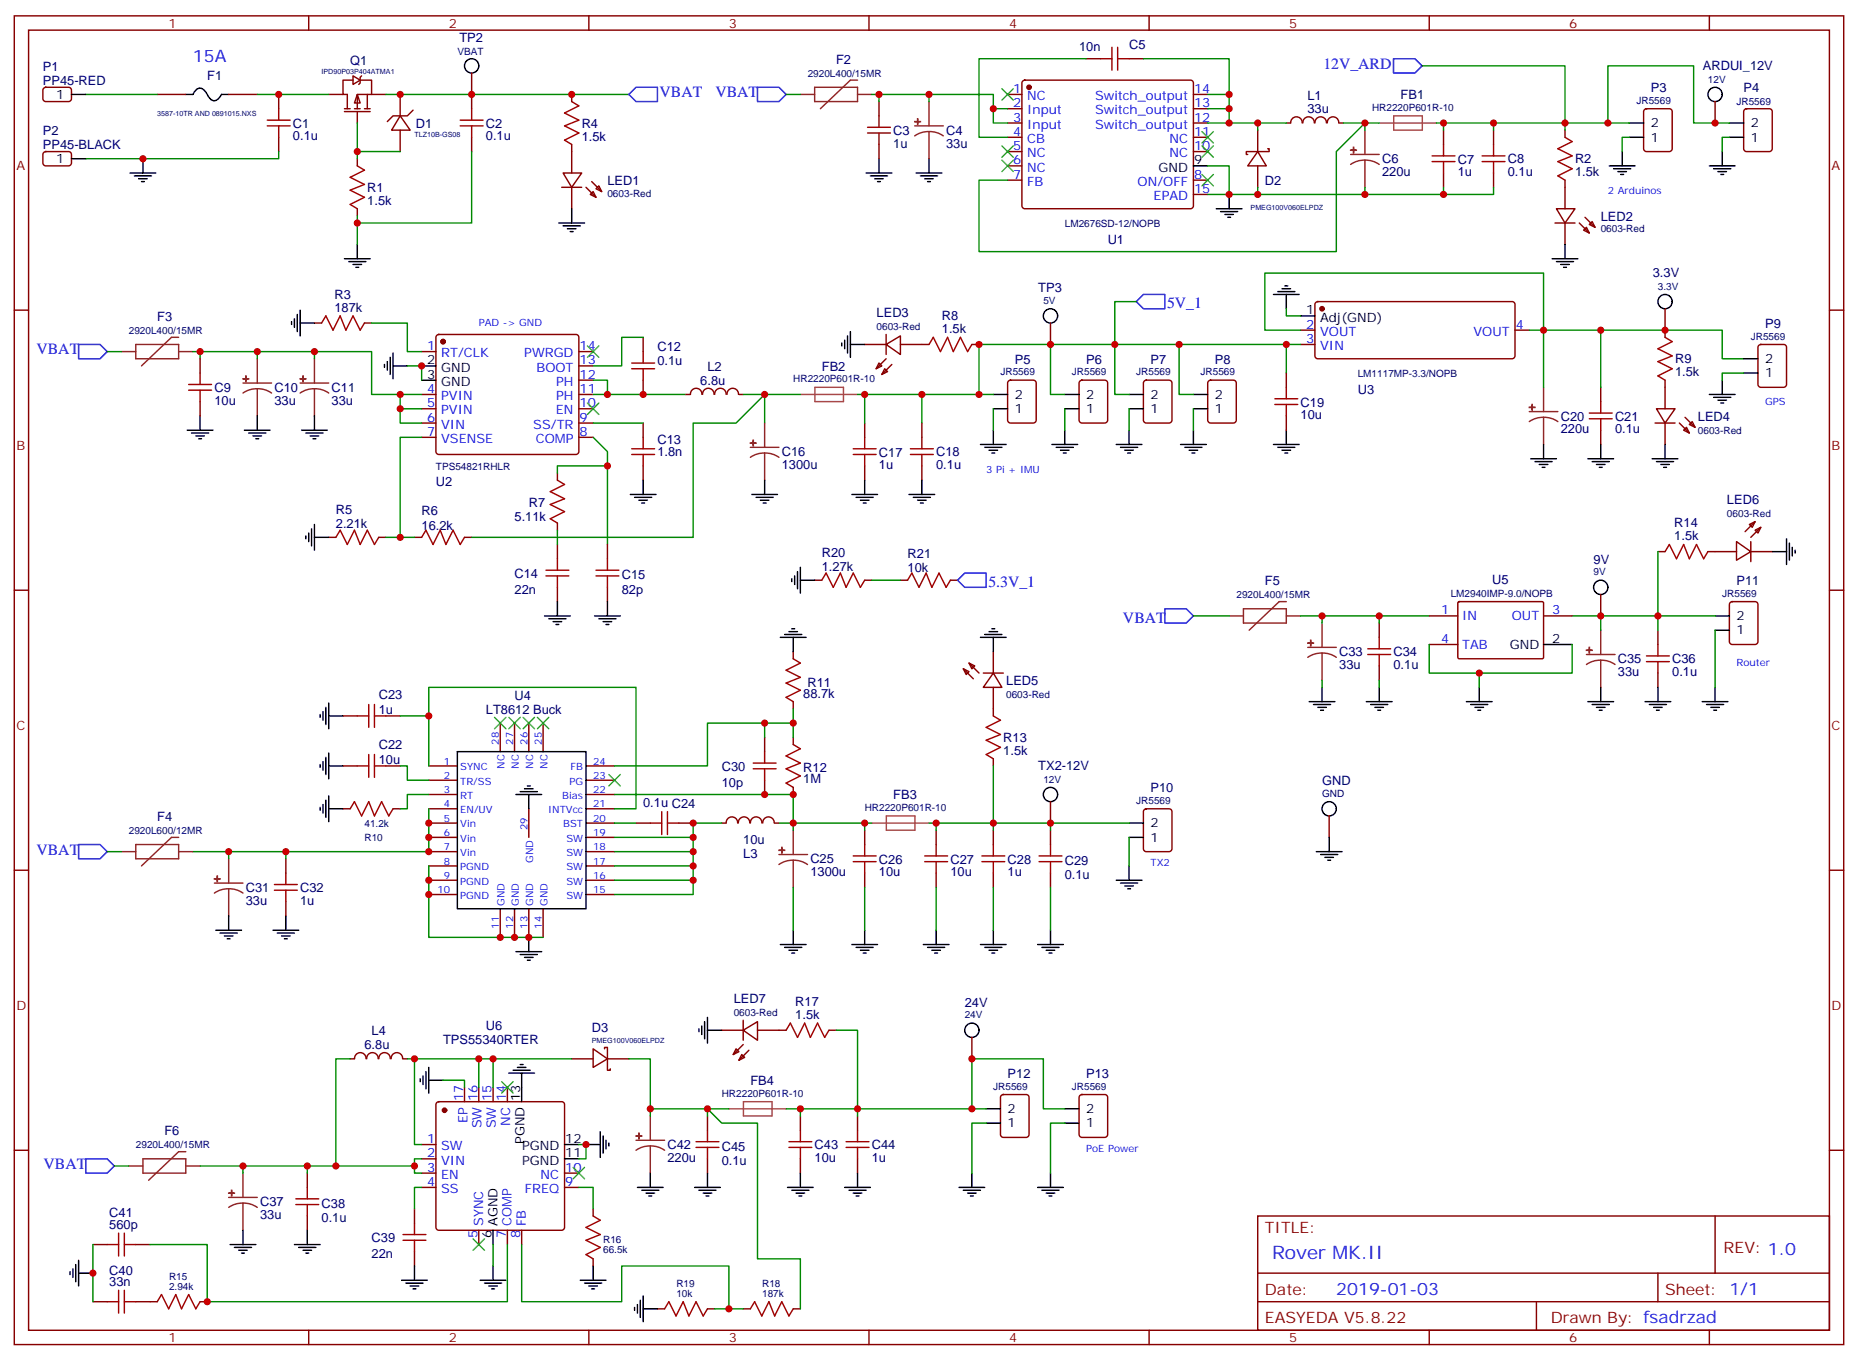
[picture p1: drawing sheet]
<svg xmlns="http://www.w3.org/2000/svg" width="459mm" height="336mm" viewBox="0 0 459 336" stroke-linecap="round" stroke-linejoin="round" font-family="sans-serif">
<defs><g id="words">
<text font-size="4.6" fill="#00f" x="314" y="310.8">Rover MK.II</text>
<g font-size="4.2" fill="#00f">
<text x="47.6" y="15.2">15A</text>
<text x="329.8" y="319.7">2019-01-03</text>
</g>
<g font-size="3.9" fill="#00f">
<text x="326.6" y="17.1">12V_ARD</text>
<text x="162.8" y="24.1">VBAT</text>
<text x="176.6" y="24">VBAT</text>
<text x="288.1" y="76.1">5V_1</text>
<text x="9" y="87.5">VBAT</text>
<text x="244" y="144.9">5.3V_1</text>
<text x="277.2" y="153.9">VBAT</text>
<text x="9" y="211">VBAT</text>
<text x="10.8" y="288.6">VBAT</text>
</g>
<g font-size="3.9" fill="#800">
<text x="312.2" y="304.5">TITLE:</text>
<text x="425.4" y="309.4">REV: 1.0</text>
<text x="312.2" y="319.7">Date:</text>
<text x="411" y="319.7">Sheet: 1/1</text>
<text x="312.2" y="326.7">EASYEDA V5.8.22</text>
<text x="382.8" y="326.7">Drawn By: fsadrzad</text>
</g>
<g font-size="3.2" fill="#800">
<text x="41.6" y="6.9">1</text>
<text x="110.8" y="6.9">2</text>
<text x="179.9" y="6.9">3</text>
<text x="249.1" y="6.9">4</text>
<text x="318.2" y="6.9">5</text>
<text x="387.3" y="6.9">6</text>
<text x="4.1" y="42">A</text>
<text x="452.1" y="42">A</text>
<text x="4.1" y="111.2">B</text>
<text x="452.1" y="111.2">B</text>
<text x="4.1" y="180.3">C</text>
<text x="452.1" y="180.3">C</text>
<text x="4.1" y="249.4">D</text>
<text x="452.1" y="249.4">D</text>
<text x="41.6" y="331.5">1</text>
<text x="110.8" y="331.5">2</text>
<text x="179.9" y="331.5">3</text>
<text x="249.1" y="331.5">4</text>
<text x="318.2" y="331.5">5</text>
<text x="387.3" y="331.5">6</text>
</g>
<g font-size="3.2" fill="#000080">
<text x="113.4" y="10.2">TP2</text>
<text x="10.6" y="17.5">P1</text>
<text x="86.4" y="16.1">Q1</text>
<text x="206.4" y="15.7">F2</text>
<text x="266.3" y="12.6">10n</text>
<text x="278.7" y="12.2">C5</text>
<text x="420.3" y="17.3">ARDUI_12V</text>
<text x="10.6" y="21">PP45-RED</text>
<text x="51.2" y="19.6">F1</text>
<text x="407.5" y="22.8">P3</text>
<text x="430.4" y="22.8">P4</text>
<text x="322.7" y="27.8">33u</text>
<text x="322.7" y="24.6">L1</text>
<text x="345.7" y="24.5">FB1</text>
<text x="10.6" y="33.3">P2</text>
<text x="72.3" y="34.7">0.1u</text>
<text x="72.3" y="31.5">C1</text>
<text x="102.7" y="31.5">D1</text>
<text x="119.9" y="34.7">0.1u</text>
<text x="119.9" y="31.5">C2</text>
<text x="143.6" y="34.7">1.5k</text>
<text x="143.6" y="31.5">R4</text>
<text x="220.5" y="33.3">C3</text>
<text x="233.5" y="33.3">C4</text>
<text x="10.6" y="36.9">PP45-BLACK</text>
<text x="220.5" y="36.4">1u</text>
<text x="233.5" y="36.5">33u</text>
<text x="341.1" y="40.3">C6</text>
<text x="359.8" y="40.4">C7</text>
<text x="372.2" y="40.3">C8</text>
<text x="388.8" y="40.3">R2</text>
<text x="90.7" y="47.4">R1</text>
<text x="149.9" y="45.8">LED1</text>
<text x="312.2" y="45.7">D2</text>
<text x="341.1" y="43.5">220u</text>
<text x="359.8" y="43.5">1u</text>
<text x="372.2" y="43.5">0.1u</text>
<text x="388.8" y="43.5">1.5k</text>
<text x="90.7" y="50.5">1.5k</text>
<text x="395.1" y="54.6">LED2</text>
<text x="273.4" y="60.2">U1</text>
<text x="256.3" y="72">TP3</text>
<text x="408" y="68.5">3.3V</text>
<text x="82.6" y="76.9">187k</text>
<text x="82.6" y="73.8">R3</text>
<text x="38.8" y="79.2">F3</text>
<text x="216.4" y="78.3">LED3</text>
<text x="232.5" y="82.2">1.5k</text>
<text x="232.5" y="79">R8</text>
<text x="435.7" y="81">P9</text>
<text x="162.3" y="86.6">C12</text>
<text x="250.5" y="89.8">P5</text>
<text x="268.1" y="89.8">P6</text>
<text x="284" y="89.8">P7</text>
<text x="299.9" y="89.8">P8</text>
<text x="413.5" y="89.7">R9</text>
<text x="162.3" y="90.1">0.1u</text>
<text x="172.9" y="95.1">6.8u</text>
<text x="174.6" y="91.5">L2</text>
<text x="202.9" y="91.6">FB2</text>
<text x="413.5" y="92.9">1.5k</text>
<text x="52.9" y="99.9">10u</text>
<text x="52.9" y="96.8">C9</text>
<text x="67.7" y="100">33u</text>
<text x="67.7" y="96.8">C10</text>
<text x="81.8" y="100">33u</text>
<text x="81.8" y="96.8">C11</text>
<text x="321" y="100.4">C19</text>
<text x="335.1" y="97.2">U3</text>
<text x="321" y="103.5">10u</text>
<text x="385.2" y="107">220u</text>
<text x="385.2" y="103.8">C20</text>
<text x="398.6" y="107">0.1u</text>
<text x="398.6" y="103.8">C21</text>
<text x="419.1" y="103.8">LED4</text>
<text x="162.3" y="112.7">1.8n</text>
<text x="162.3" y="109.5">C13</text>
<text x="193" y="112.6">C16</text>
<text x="217" y="112.7">C17</text>
<text x="231.1" y="112.7">C18</text>
<text x="193" y="115.8">1300u</text>
<text x="217" y="115.8">1u</text>
<text x="231.1" y="115.8">0.1u</text>
<text x="107.6" y="120.1">U2</text>
<text x="130.5" y="125.1">R7</text>
<text x="426.3" y="124.6">LED6</text>
<text x="82.9" y="130.4">2.21k</text>
<text x="82.9" y="126.8">R5</text>
<text x="104.1" y="130.8">16.2k</text>
<text x="104.1" y="127.2">R6</text>
<text x="127" y="128.6">5.11k</text>
<text x="413.3" y="130.2">R14</text>
<text x="202.9" y="137.4">R20</text>
<text x="224" y="137.8">R21</text>
<text x="413.3" y="133.4">1.5k</text>
<text x="127" y="142.7">C14</text>
<text x="153.5" y="143.1">C15</text>
<text x="202.8" y="140.9">1.27k</text>
<text x="224" y="141.3">10k</text>
<text x="393.4" y="139.2">9V</text>
<text x="127" y="146.6">22n</text>
<text x="153.5" y="146.6">82p</text>
<text x="312.2" y="144.5">F5</text>
<text x="368.3" y="144.3">U5</text>
<text x="428.6" y="144.5">P11</text>
<text x="330.6" y="165.2">33u</text>
<text x="330.6" y="162">C33</text>
<text x="344" y="165.2">0.1u</text>
<text x="344" y="162.1">C34</text>
<text x="399.3" y="167">33u</text>
<text x="399.3" y="163.8">C35</text>
<text x="412.7" y="167">0.1u</text>
<text x="412.7" y="163.8">C36</text>
<text x="93.5" y="172.7">C23</text>
<text x="127" y="172.7">U4</text>
<text x="198.3" y="172.3">88.7k</text>
<text x="199.3" y="169.6">R11</text>
<text x="248.4" y="169.1">LED5</text>
<text x="93.5" y="176.2">1u</text>
<text x="119.9" y="176.3">LT8612 Buck</text>
<text x="93.5" y="185">C22</text>
<text x="247.6" y="183.2">R13</text>
<text x="93.5" y="188.6">10u</text>
<text x="178.2" y="190.3">C30</text>
<text x="198.3" y="190.7">R12</text>
<text x="247.6" y="186.4">1.5k</text>
<text x="256.3" y="190.2">TX2-12V</text>
<text x="178.2" y="194.2">10p</text>
<text x="198.3" y="193.4">1M</text>
<text x="220.5" y="197.4">FB3</text>
<text x="284" y="195.7">P10</text>
<text x="326.3" y="193.9">GND</text>
<text x="38.8" y="202.7">F4</text>
<text x="158.7" y="199.2">0.1u C24</text>
<text x="183.4" y="208.4">10u</text>
<text x="183.4" y="211.9">L3</text>
<text x="200" y="213.2">C25</text>
<text x="217" y="213.3">C26</text>
<text x="234.6" y="213.3">C27</text>
<text x="248.7" y="213.3">C28</text>
<text x="262.8" y="213.6">C29</text>
<text x="60.7" y="220.3">C31</text>
<text x="74.1" y="220.3">C32</text>
<text x="200" y="216.4">1300u</text>
<text x="217" y="216.3">10u</text>
<text x="234.6" y="216.3">10u</text>
<text x="248.7" y="216.3">1u</text>
<text x="262.8" y="217.1">0.1u</text>
<text x="60.7" y="223.4">33u</text>
<text x="74.1" y="223.4">1u</text>
<text x="181.1" y="247.6">LED7</text>
<text x="196.3" y="251.6">1.5k</text>
<text x="196.3" y="248.3">R17</text>
<text x="238.1" y="248.5">24V</text>
<text x="91.7" y="255.6">L4</text>
<text x="109.4" y="257.8">TPS55340RTER</text>
<text x="119.9" y="254.2">U6</text>
<text x="146.1" y="254.8">D3</text>
<text x="90" y="259.1">6.8u</text>
<text x="185.2" y="267.9">FB4</text>
<text x="248.7" y="266.2">P12</text>
<text x="268.1" y="266.2">P13</text>
<text x="40.6" y="280.3">F6</text>
<text x="164.7" y="286.9">220u</text>
<text x="164.7" y="283.8">C42</text>
<text x="178.2" y="287.7">0.1u</text>
<text x="178.2" y="284.2">C45</text>
<text x="201.1" y="286.9">10u</text>
<text x="201.1" y="283.8">C43</text>
<text x="215.2" y="286.9">1u</text>
<text x="215.2" y="283.8">C44</text>
<text x="64.2" y="297.9">C37</text>
<text x="79.4" y="298.3">C38</text>
<text x="27" y="303.4">560p</text>
<text x="27" y="300.6">C41</text>
<text x="64.2" y="301">33u</text>
<text x="79.4" y="301.8">0.1u</text>
<text x="91.7" y="310.6">22n</text>
<text x="91.7" y="306.8">C39</text>
<text x="27" y="317.5">33n</text>
<text x="27" y="314.7">C40</text>
</g>
<g font-size="3.2" fill="#00f">
<text x="250" y="23">1</text>
<text x="294.7" y="23">14</text>
<text x="250" y="26.5">2</text>
<text x="253.5" y="24.7">NC</text>
<text x="253.5" y="28.3">Input</text>
<text x="270.3" y="28.3">Switch_output</text>
<text x="270.3" y="24.7">Switch_output</text>
<text x="294.7" y="26.5">13</text>
<text x="250" y="30">3</text>
<text x="250" y="33.5">4</text>
<text x="253.5" y="31.8">Input</text>
<text x="253.5" y="35.3">CB</text>
<text x="270.3" y="31.8">Switch_output</text>
<text x="288.7" y="35.3">NC</text>
<text x="294.7" y="33.5">11</text>
<text x="294.7" y="30">12</text>
<text x="250" y="37.1">5</text>
<text x="250" y="40.6">6</text>
<text x="253.5" y="38.8">NC</text>
<text x="288.7" y="38.8">NC</text>
<text x="294.7" y="37.1">10</text>
<text x="250" y="44.1">7</text>
<text x="253.5" y="42.4">NC</text>
<text x="253.5" y="45.9">FB</text>
<text x="280.8" y="45.9">ON/OFF</text>
<text x="294.7" y="44.1">8</text>
<text x="294.7" y="47.7">15</text>
<text x="284.7" y="49.4">EPAD</text>
<text x="322.4" y="81.2">2</text>
<text x="325.9" y="82.9">VOUT</text>
<text x="363.7" y="82.9">VOUT</text>
<text x="374.1" y="81.2">4</text>
<text x="105.4" y="86.5">1</text>
<text x="108.9" y="88.2">RT/CLK</text>
<text x="129.4" y="88.2">PWRGD</text>
<text x="143.1" y="90">13</text>
<text x="143.1" y="86.5">14</text>
<text x="322.4" y="84.7">3</text>
<text x="325.9" y="86.5">VIN</text>
<text x="132.4" y="91.8">BOOT</text>
<text x="137.3" y="95.3">PH</text>
<text x="143.1" y="93.5">12</text>
<text x="105.4" y="97">4</text>
<text x="105.4" y="100.6">5</text>
<text x="108.9" y="98.8">PVIN</text>
<text x="137.3" y="98.8">PH</text>
<text x="143.1" y="100.6">10</text>
<text x="143.1" y="97">11</text>
<text x="105.4" y="104.1">6</text>
<text x="105.4" y="107.6">7</text>
<text x="108.9" y="102.3">PVIN</text>
<text x="108.9" y="105.9">VIN</text>
<text x="131.6" y="105.9">SS/TR</text>
<text x="137.2" y="102.3">EN</text>
<text x="143.1" y="107.6">8</text>
<text x="143.1" y="104.1">9</text>
<text x="108.9" y="109.4">VSENSE</text>
<text x="132.3" y="109.4">COMP</text>
<text x="355.7" y="151.7">1</text>
<text x="360.9" y="153.1">IN</text>
<text x="373.2" y="153.1">OUT</text>
<text x="383.1" y="151.7">3</text>
<text x="355.7" y="158.8">4</text>
<text x="360.9" y="160.2">TAB</text>
<text x="114.3" y="271.9" transform="rotate(-90 114.3 271.9)">17</text>
<text x="117.8" y="271.9" transform="rotate(-90 117.8 271.9)">16</text>
<text x="121.4" y="271.9" transform="rotate(-90 121.4 271.9)">15</text>
<text x="124.9" y="271.9" transform="rotate(-90 124.9 271.9)">14</text>
<text x="115.4" y="277.3" transform="rotate(-90 115.4 277.3)">EP</text>
<text x="118.9" y="278.6" transform="rotate(-90 118.9 278.6)">SW</text>
<text x="122.4" y="278.6" transform="rotate(-90 122.4 278.6)">SW</text>
<text x="125.9" y="277.9" transform="rotate(-90 125.9 277.9)">NC</text>
<text x="105.4" y="282.3">1</text>
<text x="105.4" y="285.8">2</text>
<text x="108.9" y="284">SW</text>
<text x="108.9" y="287.5">VIN</text>
<text x="105.4" y="289.3">3</text>
<text x="105.4" y="292.8">4</text>
<text x="108.9" y="291.1">EN</text>
<text x="133.5" y="291.1">NC</text>
<text x="139.5" y="292.8">9</text>
<text x="139.5" y="289.3">10</text>
<text x="108.9" y="294.6">SS</text>
<text x="129.5" y="294.6">FREQ</text>
<text x="117.8" y="305.6" transform="rotate(-90 117.8 305.6)">5</text>
<text x="119.2" y="302.7" transform="rotate(-90 119.2 302.7)">SYNC</text>
<text x="124.9" y="305.6" transform="rotate(-90 124.9 305.6)">7</text>
<text x="126.3" y="302.7" transform="rotate(-90 126.3 302.7)">COMP</text>
<text x="128.4" y="305.6" transform="rotate(-90 128.4 305.6)">8</text>
<text x="129.8" y="302.7" transform="rotate(-90 129.8 302.7)">FB</text>
</g>
<g font-size="3.2">
<text x="13.9" y="24.4">1</text>
<text x="407.5" y="35">1</text>
<text x="407.5" y="31.4">2</text>
<text x="432.2" y="35">1</text>
<text x="432.2" y="31.4">2</text>
<text x="13.9" y="40.3">1</text>
<text x="294.7" y="40.6">9</text>
<text x="286" y="42.4">GND</text>
<text x="322.4" y="77.6">1</text>
<text x="325.9" y="79.4">Adj(GND)</text>
<text x="105.4" y="90">2</text>
<text x="435.7" y="89.6">2</text>
<text x="105.4" y="93.5">3</text>
<text x="108.9" y="91.8">GND</text>
<text x="108.9" y="95.3">GND</text>
<text x="435.7" y="93.2">1</text>
<text x="250.5" y="102">1</text>
<text x="250.5" y="98.5">2</text>
<text x="268.1" y="102">1</text>
<text x="268.1" y="98.5">2</text>
<text x="284" y="102">1</text>
<text x="284" y="98.5">2</text>
<text x="299.9" y="102">1</text>
<text x="299.9" y="98.5">2</text>
<text x="428.6" y="153.1">2</text>
<text x="372.7" y="160.2">GND</text>
<text x="383.1" y="158.8">2</text>
<text x="428.6" y="156.7">1</text>
<text x="284" y="207.8">1</text>
<text x="284" y="204.3">2</text>
<text x="128.4" y="271.9" transform="rotate(-90 128.4 271.9)">13</text>
<text x="248.7" y="274.8">2</text>
<text x="268.1" y="274.8">2</text>
<text x="248.7" y="278.4">1</text>
<text x="268.1" y="278.4">1</text>
<text x="128.8" y="287.5">PGND</text>
<text x="128.8" y="284">PGND</text>
<text x="129.5" y="282.5" transform="rotate(-90 129.5 282.5)">PGND</text>
<text x="139.5" y="285.8">11</text>
<text x="139.5" y="282.3">12</text>
<text x="121.4" y="305.6" transform="rotate(-90 121.4 305.6)">6</text>
<text x="122.8" y="302.7" transform="rotate(-90 122.8 302.7)">AGND</text>
</g>
<g font-size="2.5" fill="#000080">
<text x="112.9" y="13.7">VBAT</text>
<text x="199.4" y="19">2920L400/15MR</text>
<text x="421.6" y="20.4">12V</text>
<text x="338.7" y="27.4">HR2220P601R-10</text>
<text x="403.9" y="25.7">JR5569</text>
<text x="428.6" y="26">JR5569</text>
<text x="149.9" y="48.6">0603-Red</text>
<text x="262.8" y="56">LM2676SD-12/NOPB</text>
<text x="395.1" y="57.4">0603-Red</text>
<text x="409.2" y="71.5">3.3V</text>
<text x="257.5" y="75.1">5V</text>
<text x="31.8" y="82.5">2920L400/15MR</text>
<text x="216.4" y="81.5">0603-Red</text>
<text x="432.2" y="83.9">JR5569</text>
<text x="195.8" y="94.4">HR2220P601R-10</text>
<text x="246.9" y="92.7">JR5569</text>
<text x="264.6" y="92.7">JR5569</text>
<text x="280.5" y="92.7">JR5569</text>
<text x="296.3" y="92.7">JR5569</text>
<text x="335.1" y="93.1">LM1117MP-3.3/NOPB</text>
<text x="419.1" y="107.1">0603-Red</text>
<text x="107.6" y="116">TPS54821RHLR</text>
<text x="426.3" y="127.7">0603-Red</text>
<text x="393.3" y="142.1">9V</text>
<text x="305.2" y="147.7">2920L400/15MR</text>
<text x="358.1" y="147.4">LM2940IMP-9.0/NOPB</text>
<text x="425.1" y="147.4">JR5569</text>
<text x="248.4" y="172.3">0603-Red</text>
<text x="257.5" y="193.2">12V</text>
<text x="326.3" y="196.8">GND</text>
<text x="213.4" y="200.3">HR2220P601R-10</text>
<text x="280.5" y="198.5">JR5569</text>
<text x="31.8" y="205.9">2920L600/12MR</text>
<text x="90" y="204.1">41.2k</text>
<text x="90" y="207.7">R10</text>
<text x="181.1" y="250.9">0603-Red</text>
<text x="238.1" y="251.4">24V</text>
<text x="245.2" y="269.1">JR5569</text>
<text x="264.6" y="269.1">JR5569</text>
<text x="178.2" y="270.8">HR2220P601R-10</text>
<text x="33.6" y="283.5">2920L400/15MR</text>
<text x="148.9" y="309.4">66.5k</text>
<text x="148.9" y="306.8">R16</text>
<text x="41.7" y="316">R15</text>
<text x="167" y="317.7">R19</text>
<text x="188.1" y="317.7">R18</text>
<text x="41.7" y="318.6">2.94k</text>
<text x="167" y="320.4">10k</text>
<text x="188.1" y="320.4">187k</text>
</g>
<g font-size="2.5" fill="#00f">
<text x="396.9" y="48">2 Arduinos</text>
<text x="118.2" y="80.6">PAD -&gt; GND</text>
<text x="435.7" y="100">GPS</text>
<text x="243.4" y="116.8">3 Pi + IMU</text>
<text x="428.6" y="164.4">Router</text>
<text x="123.1" y="183.8" transform="rotate(-90 123.1 183.8)">28</text>
<text x="126.6" y="183.8" transform="rotate(-90 126.6 183.8)">27</text>
<text x="130.2" y="183.8" transform="rotate(-90 130.2 183.8)">26</text>
<text x="133.7" y="183.8" transform="rotate(-90 133.7 183.8)">25</text>
<text x="109.6" y="188.8">1</text>
<text x="113.6" y="190.2">SYNC</text>
<text x="124.5" y="189.9" transform="rotate(-90 124.5 189.9)">NC</text>
<text x="128.1" y="189.9" transform="rotate(-90 128.1 189.9)">NC</text>
<text x="131.6" y="189.9" transform="rotate(-90 131.6 189.9)">NC</text>
<text x="135.1" y="189.9" transform="rotate(-90 135.1 189.9)">NC</text>
<text x="140.8" y="190.2">FB</text>
<text x="146.4" y="188.8">24</text>
<text x="109.6" y="192.3">2</text>
<text x="109.6" y="195.8">3</text>
<text x="113.6" y="193.7">TR/SS</text>
<text x="113.6" y="197.2">RT</text>
<text x="138.8" y="197.2">Bias</text>
<text x="140.5" y="193.7">PG</text>
<text x="146.4" y="195.8">22</text>
<text x="146.4" y="192.3">23</text>
<text x="109.6" y="199.4">4</text>
<text x="109.6" y="202.9">5</text>
<text x="113.6" y="200.8">EN/UV</text>
<text x="135.3" y="200.8">INTVcc</text>
<text x="146.4" y="202.9">20</text>
<text x="146.4" y="199.4">21</text>
<text x="109.6" y="206.4">6</text>
<text x="109.6" y="209.9">7</text>
<text x="113.6" y="204.3">Vin</text>
<text x="113.6" y="207.8">Vin</text>
<text x="130.2" y="205" transform="rotate(-90 130.2 205)">29</text>
<text x="139" y="204.3">BST</text>
<text x="139.8" y="207.8">SW</text>
<text x="146.4" y="209.9">18</text>
<text x="146.4" y="206.4">19</text>
<text x="109.6" y="213.5">8</text>
<text x="113.6" y="211.3">Vin</text>
<text x="113.6" y="214.9">PGND</text>
<text x="131.6" y="213.1" transform="rotate(-90 131.6 213.1)">GND</text>
<text x="139.8" y="214.9">SW</text>
<text x="139.8" y="211.3">SW</text>
<text x="146.4" y="213.5">17</text>
<text x="284" y="213.8">TX2</text>
<text x="108" y="220.5">10</text>
<text x="109.6" y="217">9</text>
<text x="113.6" y="218.4">PGND</text>
<text x="113.6" y="221.9">PGND</text>
<text x="139.8" y="221.9">SW</text>
<text x="139.8" y="218.4">SW</text>
<text x="146.4" y="220.5">15</text>
<text x="146.4" y="217">16</text>
<text x="124.5" y="223.7" transform="rotate(-90 124.5 223.7)">GND</text>
<text x="128.1" y="223.7" transform="rotate(-90 128.1 223.7)">GND</text>
<text x="131.6" y="223.7" transform="rotate(-90 131.6 223.7)">GND</text>
<text x="135.1" y="223.7" transform="rotate(-90 135.1 223.7)">GND</text>
<text x="123.1" y="229.3" transform="rotate(-90 123.1 229.3)">11</text>
<text x="126.6" y="229.3" transform="rotate(-90 126.6 229.3)">12</text>
<text x="130.2" y="229.3" transform="rotate(-90 130.2 229.3)">13</text>
<text x="133.7" y="229.3" transform="rotate(-90 133.7 229.3)">14</text>
<text x="268.1" y="284.4">PoE Power</text>
</g>
<g font-size="1.8" fill="#000080">
<text x="79.4" y="18.3">IPD90P03P404ATMA1</text>
<text x="38.8" y="28.5">3587-10TR AND 0891015.NXS</text>
<text x="102.3" y="33.9">TLZ10B-GS08</text>
<text x="308.7" y="51.8">PMEG100V060ELPDZ</text>
<text x="146.1" y="257.6">PMEG100V060ELPDZ</text>
</g>
</g></defs>
<g fill="none" stroke="#870000" stroke-width=".35">
<path d="M3.5 3.9h451.6v328.1h-451.6zM7.1 7.4h444.5v321.1h-444.5zM76.2 3.9v3.5M145.3 3.9v3.5M214.5 3.9v3.5M283.6 3.9v3.5M352.8 3.9v3.5M421.9 3.9v3.5M68.8 23.3v3.5M68.8 33.9v3.5M3.5 76.6h3.6M451.6 76.6h3.5"/>
<path d="M3.5 145.7h3.6M451.6 145.7h3.5M3.5 214.9h3.6M451.6 214.9h3.5M3.5 284h3.6M451.6 284h3.5M310.4 300.2h141.2v28.3h-141.2zM310.4 314.4h141.2M409.2 314.4v7M423.3 300.2v14.2M76.2 328.5v3.5M145.3 328.5v3.5"/>
<path d="M214.5 328.5v3.5M283.6 328.5v3.5M310.4 321.4h141.2M352.8 328.5v3.5M379.2 321.4v7.1M421.9 328.5v3.5"/>
</g>
<path d="M66 31.1h5.6M66 29.7h5.6M68.8 26.8v2.9M68.8 31.1v2.8" fill="none" stroke="#a10000" stroke-width=".35"/>
<path d="M35.3 39.2v3.5M32.1 42.7h6.4M33.2 43.4h4.2M34.2 44.1h2.1M34.9 44.8h.7" fill="none" stroke="#000" stroke-width=".35"/>
<path d="M88.2 23.3l.7 2.1h-1.4z" fill="#fff" stroke="#870000" stroke-width=".35"/>
<g fill="none" stroke="#870000" stroke-width=".35">
<path d="M87.1 18.7l1.8 1.1-1.8 1zM87.1 19.8h-2.4v3.5h1v3.5M88.9 19.8h2.8v3.5M89.3 18.7l-.4 .4v1.4l-.4 .3M116.4 18v8.8M252.5 20l.4-.2h41a.71 .71 0 0 1 .7 .7v30.3a.76 .76 0 0 1-.7 .7h-41a.76 .76 0 0 1-.7-.7v-30.3zM268.1 14.5h3.5M278.7 14.5h3.5M10.8 21.8l.5-.2h5.6a.71 .71 0 0 1 .7 .7v2.1a.76 .76 0 0 1-.7 .7h-5.6a.76 .76 0 0 1-.7-.7v-2.1zM10.8 37.6l.5-.2h5.6a.71 .71 0 0 1 .7 .7v2.2a.76 .76 0 0 1-.7 .7h-5.6a.76 .76 0 0 1-.7-.7v-2.2zM38.8 23.3h7.1M56.4 23.3h7.1"/>
<path d="M81.1 23.3h3.6M85 27.6h6.4M85 26.8h1.4M87.5 26.8h1.4M88.2 27.6v2.8M88.2 39.2v1.8M90 26.8h1.4M90.7 23.3v3.5M91.7 23.3h-3.5v3.5M91.7 23.3h3.5M98.8 28.6l2.4 3.5h-4.5zM98.8 23.3v5.3"/>
<path d="M98.8 32.1v5.3M102 27.2l-1.5 1.4h-3.5l-1.4 1.4M116.4 33.9v3.5M141.1 23.3v1.8M141.1 35.7v7M217 25.1v3.5M217 35.7v3.5M248.7 26.8h3.5M248.7 23.3h3.5M248.7 30.4h3.5M248.7 33.9h3.5M248.7 37.4h3.5"/>
<path d="M294.6 26.8h3.5M294.6 23.3h3.5M294.6 30.4h3.5M294.6 33.9h3.5M294.6 37.4h3.5M310.4 37.4l2.2 3.6h-4.6zM310.4 32.1v5.3M312.9 36.7h.4v.7h-5.7v.7h.4M317.5 30.4h1.1M318.6 30.4a1.41 1.41 0 0 1 1.4-1.6 1.41 1.41 0 0 1 1.4 1.6M321.6 30.3a1.41 1.41 0 0 1 1.4-1.5 1.41 1.41 0 0 1 1.4 1.5M324.6 30.3a1.41 1.41 0 0 1 1.4-1.5 1.41 1.41 0 0 1 1.4 1.5"/>
<path d="M327.6 30.3a1.41 1.41 0 0 1 1.4-1.5 1.41 1.41 0 0 1 1.4 1.6M330.6 30.4h1M356.3 32.1v3.6M368.7 32.1v3.6M386.3 32.1v1.8M405.9 27.1l.5-.3h5.6a.71 .71 0 0 1 .7 .8v9.1a.76 .76 0 0 1-.7 .7h-5.6a.76 .76 0 0 1-.7-.7v-9.1zM423.3 25.1v5.3M430.6 27.1l.5-.3h5.6a.71 .71 0 0 1 .7 .8v9.1a.76 .76 0 0 1-.7 .7h-5.6a.76 .76 0 0 1-.7-.7v-9.1zM88.2 51.5v1.8M138.6 46.2h5M139 42.7h4.6l-2.5 3.5zM141.1 46.2v5.3"/>
<path d="M144.6 46.2l2.5 2.5M146 44.8l2.5 2.5M146.4 47.3l.7 1.4-1.4-.7zM147.1 46.6l.7-.7 .7 1.4zM248.7 41h3.5M248.7 44.5h3.5M294.6 44.5h3.5M294.6 48h3.5M310.4 41v5.2M356.3 42.7v3.5M368.7 42.7v3.5M383.8 55.1h5"/>
<path d="M384.2 51.5h4.6l-2.5 3.6zM386.3 44.5v7M386.3 55.1v5.3M389.8 55.1l2.5 2.4M390.9 56.8l.7-.7 .7 1.4zM391.2 53.7l2.5 2.4M392.3 55.4l.7-.7 .7 1.4zM77.6 79.8h1.8M90 79.8h1.7M259.3 79.8v5.3M324.8 74.7l.5-.2h47.9a.71 .71 0 0 1 .7 .7v12.7a.76 .76 0 0 1-.7 .7h-47.9a.76 .76 0 0 1-.7-.7v-12.7zM411 76.2v7.1"/>
<path d="M49.4 88.6v3.5M49.4 99.2v3.5M104.1 86.8h3.5M104.1 97.4h3.5M107.8 82.8l.5-.2h33.9a.71 .71 0 0 1 .7 .7v28.2a.76 .76 0 0 1-.7 .7h-33.9a.76 .76 0 0 1-.7-.7v-28.2zM142.9 86.8h3.5M142.9 97.4h3.5M142.9 93.9h3.5M142.9 90.3h3.5M158.7 83.3v3.5M158.7 93.9v3.5M169.3 97.4h1.1"/>
<path d="M170.4 97.4a1.41 1.41 0 0 1 1.4-1.5 1.41 1.41 0 0 1 1.4 1.5M173.4 97.4a1.41 1.41 0 0 1 1.4-1.5 1.41 1.41 0 0 1 1.4 1.5M176.4 97.4a1.41 1.41 0 0 1 1.4-1.5 1.41 1.41 0 0 1 1.4 1.5M179.5 97.4a1.41 1.41 0 0 1 1.4-1.5 1.41 1.41 0 0 1 1.4 1.5M182.4 97.4h1M213.4 85.1h5.3M217 89.6l.7 .7-1.4 .8zM218.4 91.1l.7 .7-1.4 .7zM218.7 85.1l3.5-2.2v4.6zM218.7 88.6l-2.4 2.5M218.7 82.6v4.9M220.1 90l-2.4 2.5"/>
<path d="M222.2 85.1h7.1M239.9 85.1h1.8M248.9 94.1l.5-.2h5.7a.71 .71 0 0 1 .7 .7v9.2a.76 .76 0 0 1-.7 .7h-5.7a.76 .76 0 0 1-.7-.7v-9.2zM266.6 94.1l.5-.2h5.6a.71 .71 0 0 1 .7 .7v9.2a.76 .76 0 0 1-.7 .7h-5.6a.76 .76 0 0 1-.8-.7v-9.2zM282.5 94.1l.4-.2h5.7a.71 .71 0 0 1 .7 .7v9.2a.76 .76 0 0 1-.7 .7h-5.7a.76 .76 0 0 1-.7-.7v-9.2zM298.3 94.1l.5-.2h5.6a.71 .71 0 0 1 .8 .7v9.2a.76 .76 0 0 1-.8 .7h-5.6a.76 .76 0 0 1-.7-.7v-9.2zM317.5 92.1v3.5M321 85.1h3.6M321 81.5h3.6M373.9 81.5h3.6M395.1 95.6v3.6M411 93.9v7"/>
<path d="M434.2 85.3l.4-.2h5.7a.71 .71 0 0 1 .7 .7v9.1a.76 .76 0 0 1-.7 .7h-5.7a.76 .76 0 0 1-.7-.7v-9.1zM104.1 100.9h3.5M104.1 104.5h3.5M104.1 108h3.5M137.6 116.8v1.8M142.9 100.9h3.5M142.9 104.5h3.5M142.9 108h3.5M158.7 104.5v3.5M158.7 115v3.6M213.4 104.5v3.5M213.4 115v3.6"/>
<path d="M227.5 104.5v3.5M227.5 115v3.6M317.5 102.7v3.5M395.1 106.2v3.5M408.5 104.5h5M408.9 100.9h4.6l-2.5 3.6zM411 104.5v5.2M414.5 104.5l2.5 2.4M415.6 106.2l.7-.7 .7 1.4zM415.9 103l2.5 2.5M417 104.8l.7-.7 .7 1.4zM81.1 132.7h1.8"/>
<path d="M93.5 132.7h1.7M102.3 132.7h1.8M114.7 132.7h1.7M137.6 129.2v1.7M137.6 134.4v3.6M149.9 134.4v3.6M409.2 136.2h1.8M421.6 136.2h7M428.6 133.7l3.6 2.5-3.6 2.1zM431.8 129.5l1.4-.7-.7 1.4zM432.2 136.2h5.2M432.2 133.7v5"/>
<path d="M433.2 130.9l1.4-.7-.7 1.4zM433.2 128.8l-2.5 2.5M434.6 130.2l-2.4 2.5M137.6 145v3.6M149.9 145v3.6M201.1 143.3h1.7M213.4 143.3h1.8M222.2 143.3h1.8M234.6 143.3h1.8M340.4 153.8v3.6M352.8 152.1h7M352.8 159.1h7"/>
<path d="M359.9 148.7l.3-.1h20.6l.2 .3-.1 13.6-.3 .2-20.6-.1-.2-.3zM381 152.1h7.1M395.1 146.8v5.3M409.2 155.6v3.5M427.1 148.8l.5-.2h5.6a.71 .71 0 0 1 .7 .7v9.1a.76 .76 0 0 1-.7 .7h-5.6a.76 .76 0 0 1-.7-.7v-9.1zM84.7 176.8h3.5M95.2 176.8h3.6M123.5 178.5v7.1M127 178.5v7.1M130.5 178.5v7.1M134.1 178.5v7.1M195.8 160.9v1.8"/>
<path d="M195.8 173.2v1.8M237.8 165.1l1.4 .7-.7 .7zM237.8 165.1l2.4 2.5M239.2 163.7l1.4 .7-.7 .7zM239.2 163.7l2.5 2.5M242.7 166.2h4.9M245.2 166.2l2.1 3.5h-4.6zM245.2 160.9v5.3M245.2 169.7v7.1M340.4 164.4v3.6M409.2 166.2v3.5M84.7 189.1h3.5"/>
<path d="M84.7 199.7h1.7M95.2 189.1h3.6M97 199.7h1.8M105.8 189.1h7.1M105.8 192.7h7.1M105.8 196.2h7.1M105.8 199.7h7.1M130.5 199.7v7.1M144.6 189.1h7.1M144.6 192.7h7.1M144.6 196.2h7.1M144.6 199.7h7.1"/>
<path d="M188.7 182.1v3.5M188.7 192.7v3.5M195.8 182.1v1.7M195.8 194.4v1.8M245.2 187.4v1.7M259.3 197.9v5.3M282.5 199.9l.4-.2h5.7a.71 .71 0 0 1 .7 .7v9.2a.76 .76 0 0 1-.7 .7h-5.7a.76 .76 0 0 1-.7-.7v-9.2zM70.6 212.1v3.5M105.8 203.2h7.1M105.8 206.8h7.1M105.8 210.3h7.1M105.8 213.8h7.1"/>
<path d="M105.8 217.3h7.1M144.6 203.2h7.1M144.6 206.8h7.1M144.6 210.3h7.1M144.6 213.8h7.1M144.6 217.3h7.1M157 203.2h3.5M167.6 203.2h3.5M178.2 203.2h1M179.3 203.2a1.41 1.41 0 0 1 1.4-1.5 1.41 1.41 0 0 1 1.4 1.5M182.2 203.2a1.41 1.41 0 0 1 1.5-1.5 1.41 1.41 0 0 1 1.4 1.5M185.2 203.2a1.41 1.41 0 0 1 1.4-1.5 1.41 1.41 0 0 1 1.4 1.5"/>
<path d="M188.3 203.2a1.41 1.41 0 0 1 1.4-1.5 1.41 1.41 0 0 1 1.4 1.5M191.2 203.2h1.1M213.4 205v3.5M213.4 215.6v3.5M231.1 205v3.5M231.1 215.6v3.5M245.2 205v3.5M245.2 215.6v3.5M259.3 205v3.5M259.3 215.6v3.5M328.1 201.5v5.3M70.6 222.6v3.6"/>
<path d="M105.8 220.9h7.1M123.5 224.4v7.1M127 224.4v7.1M130.5 224.4v7.1M134.1 224.4v7.1M144.6 220.9h7.1M146.4 259l3.5 2.4-3.5 2.2zM149.2 259v-.4h.7v5.7h.7v-.4M178.2 254.4h5.2M181.7 259l.7 .7-1.4 .7zM183.4 254.4l3.6-2.1v4.6zM183.4 257.9l-2.4 2.5"/>
<path d="M183.4 251.9v5M184.9 259.3l-2.5 2.5M187 254.4h7M204.6 254.4h1.8M239.9 256.2v5.2M86.4 261.4h1.1M87.5 261.4a1.41 1.41 0 0 1 1.4-1.5 1.41 1.41 0 0 1 1.4 1.5M90.5 261.4a1.41 1.41 0 0 1 1.4-1.5 1.41 1.41 0 0 1 1.4 1.5M93.5 261.4a1.41 1.41 0 0 1 1.4-1.5 1.41 1.41 0 0 1 1.4 1.5M96.6 261.4a1.41 1.41 0 0 1 1.4-1.5 1.41 1.41 0 0 1 1.4 1.5M99.5 261.4h1M107.8 272.2l.5-.2h30.3a.71 .71 0 0 1 .7 .7v30.4a.76 .76 0 0 1-.7 .7h-30.3a.76 .76 0 0 1-.7-.7v-30.4z"/>
<path d="M114.7 268.5v3.5M118.2 268.5v3.5M121.7 268.5v3.5M125.2 268.5v3.5M141.1 261.4h5.3M149.9 261.4h5.3M174.6 275.6v3.5M183.1 260.4l.7 .7-1.4 .7zM197.6 275.6v3.5M211.7 275.6v3.5M247.2 270.5l.4-.2h5.7a.71 .71 0 0 1 .7 .7v9.1a.76 .76 0 0 1-.7 .7h-5.7a.76 .76 0 0 1-.7-.7v-9.1zM266.6 270.5l.5-.2h5.6a.71 .71 0 0 1 .7 .7v9.1a.76 .76 0 0 1-.7 .7h-5.6a.76 .76 0 0 1-.8-.7v-9.1z"/>
<path d="M75.8 289.7v3.5M102.3 298.5v3.5M104.1 282.6h3.5M104.1 286.1h3.5M104.1 289.7h3.5M104.1 293.2h3.5M139.3 289.7h3.6M139.3 293.2h3.6M146.4 298.5v1.7M174.6 286.1v3.6M197.6 286.1v3.6M211.7 286.1v3.6"/>
<path d="M22.9 307.3h3.6M33.5 307.3h3.5M75.8 300.2v3.6M102.3 309.1v3.5M118.2 303.8v3.5M125.2 303.8v3.5M128.8 303.8v3.5M146.4 310.8v1.8M22.9 321.4h3.6M33.5 321.4h5.3M49.4 321.4h1.8M162.3 323.2h1.7"/>
<path d="M174.6 323.2h1.8M183.4 323.2h1.8M195.8 323.2h1.8"/>
</g>
<g fill="none" stroke="#008700" stroke-width=".35">
<path d="M268.1 14.5h-26.4v19.4h7M282.2 14.5h21.2v8.8h-5.3M351 16.3h35.3v14.1h15.9M21.2 23.3h17.6M63.5 23.3h17.6M68.8 37.4v1.8h-47.6M88.2 30.4v8.8M88.2 37.4h10.6M95.2 23.3h60M116.4 37.4v17.7h-28.2v5.3M194 23.3h3.6M215.2 23.3h1.8v1.8"/>
<path d="M217 23.3h12.3v1.8M229.3 23.3h15.9v3.5h3.5M245.2 26.8v3.6h3.5M298.1 26.8h5.3M303.4 23.3v7.1h-5.3M303.4 30.4h7v1.7M310.4 30.4h7.1M331.6 30.4h5.3v1.7M340.4 30.4h-3.5l-7.1 7v24.7h-88.1v-17.6h7M354.5 30.4h1.8v1.7M356.3 30.4h12.4v1.7M368.7 30.4h17.6v1.7"/>
<path d="M396.9 30.4v-14.1h21.1v14.1h8.9M402.2 33.9h-1.8v3.5M426.9 33.9h-1.8v3.5M88.2 53.3v1.8M298.1 41h5.3v7h-5.3M310.4 46.2v1.8h-7M336.9 46.2v1.8h-26.5M356.3 46.2v1.8h-19.4M368.7 46.2v1.8h-12.4M91.7 79.8h8.8v7h3.6M280.5 74.5h-5.3v10.6h15.8v12.3h3.6M317.5 76.2v1.8h3.5"/>
<path d="M26.5 86.8h3.5M47.6 86.8h1.8v1.8M49.4 86.8h14.1v1.8M63.5 86.8h28.2v10.6h12.4M77.6 86.8v1.8M98.8 97.4v3.5h5.3M100.5 90.3h3.6v3.6M146.4 93.9h3.5v3.5h-3.5M149.9 97.4h19.4M158.7 83.3h-5.2v7h-7.1M183.4 97.4h14.2M211.7 97.4h15.8v7.1"/>
<path d="M213.4 97.4v7.1M227.5 97.4h17.7M241.7 97.4v-12.3h17.6v12.3h3.5M259.3 85.1h15.9v12.3h3.5M291 85.1h26.5M321 85.1h-3.5v7M321 81.5h-8.8v-14.1h68.8v14.1h-3.5M381 95.6v-14.1h14.1v14.1M395.1 81.5h30v7.1h5.3M430.4 92.1h-5.3v1.8M98.8 100.9v3.6h5.3M104.1 108h-5.3v24.7"/>
<path d="M137.6 116.8v-1.8h12.3v19.4M146.4 108l3.5 3.5v3.5M146.4 104.5h12.3M188.7 104.5v-7.1l-7 7.1h-10.6v28.2h-54.7M245.2 100.9v5.3M262.8 100.9v5.3M278.7 100.9v5.3M294.6 100.9v5.3M95.2 132.7h7.1M137.6 130.9v3.5M409.2 136.2v15.9h14.1M215.2 143.3h7"/>
<path d="M294.6 152.1h8.8M321 152.1h31.8M326.3 152.1v1.7M340.4 152.1v1.7M352.8 159.1v7.1h35.3v-7.1M388.1 152.1h21.1v3.5M395.1 152.1v3.5M423.3 155.6v14.1M98.8 176.8h7M188.7 178.5h-14.1v10.6h-22.9M195.8 178.5h-7.1v3.6M195.8 175v7.1"/>
<path d="M326.3 168v1.7M340.4 168v1.7M365.1 166.2v3.5M98.8 189.1h1.7v3.6h5.3M105.8 199.7v10.6h-58.2M105.8 189.1v-19.4h51.2v30h-5.3M105.8 196.2h-5.3v3.5h-1.7M151.7 196.2h44.1v7h-3.5M245.2 189.1v15.9M26.5 210.3h3.5M56.4 210.3v1.8M70.6 210.3v1.8"/>
<path d="M105.8 213.8v17.7h28.3M151.7 203.2h5.3M171.1 206.8v3.5h-19.4M171.1 210.3v3.5h-19.4M171.1 213.8v3.5h-19.4M171.1 217.3v3.6h-19.4M178.2 203.2h-7.1v3.6h-19.4M195.8 205v-1.8h17.6v1.8M195.8 219.1v10.6M213.4 219.1v10.6M213.4 203.2h1.8M229.3 203.2h30v1.8"/>
<path d="M231.1 203.2v1.8M231.1 219.1v10.6M245.2 219.1v10.6M259.3 203.2h19.4M259.3 219.1v10.6M278.7 206.8v7M206.4 254.4h5.3v19.4h28.2M86.4 261.4h-3.5v26.5h19.4M100.5 261.4h1.8M109.4 266.7h5.3v1.8M118.2 261.4v7.1M121.7 268.5v-7.1h-19.4v21.2h1.8"/>
<path d="M121.7 261.4h19.4M155.2 261.4h5.3v14.2M160.5 273.8h19.4M174.6 275.6v-1.8l3.6 3.5h8.8v33.5h10.6v12.4M194 273.8h17.7v1.8M197.6 273.8v1.8M243.4 273.8h-3.5v-12.4h17.6v12.4h5.3M243.4 277.3h-3.5v12.4M262.8 277.3h-3.5v12.4M28.2 287.9h3.5M49.4 287.9h10.6M75.8 287.9v1.8"/>
<path d="M82.9 287.9h-22.9v1.8M104.1 286.1h-1.8v3.6h1.8M104.1 293.2h-1.8v5.3M142.9 282.6h1.7v3.5h-1.7M142.9 293.2h3.5v5.3M22.9 307.3v14.1M37 307.3h14.2v14.1h74v-14.1M121.7 307.3v5.3M128.8 307.3v14.1h24.7v-8.8h26.4v10.6M176.4 323.2h7"/>
</g>
<g fill="none" stroke="#a10000" stroke-width=".35">
<path d="M271.6 14.5h2.9M274.5 11.7v5.6M275.9 11.7v5.6M275.9 14.5h2.8M113.6 31.1h5.6M113.6 29.7h5.6M116.4 26.8v2.9M116.4 31.1v2.8M141.1 25.1l1.8 1-3.6 1.8 3.6 1.8-3.6 1.4 3.6 1.7-3.6 1.8 1.8 1.1M214.1 32.8h5.7M214.1 31.4h5.7M217 28.6v2.8"/>
<path d="M217 32.8v2.9M353.5 39.9h5.6M353.5 38.5h5.6M356.3 35.7v2.8M356.3 39.9v2.8M365.8 39.9h5.7M365.8 38.5h5.7M368.7 35.7v2.8M368.7 39.9v2.8M386.3 33.9l1.8 1.1-3.6 1.7 3.6 1.8-3.6 1.4 3.6 1.8-3.6 1.7 1.8 1.1M88.2 41l1.8 1-3.6 1.8 3.6 1.7-3.6 1.5 3.6 1.7-3.6 1.8 1.8 1M79.4 79.8l1-1.8 1.8 3.5 1.8-3.5 1.4 3.5 1.7-3.5 1.8 3.5 1.1-1.7"/>
<path d="M46.6 96.3h5.6M46.6 94.9h5.6M49.4 92.1v2.8M49.4 96.3v2.9M155.9 91.1h5.7M155.9 89.6h5.7M158.7 86.8v2.8M158.7 91.1v2.8M229.3 85.1l1.1-1.8 1.7 3.5 1.8-3.5 1.4 3.5 1.8-3.5 1.7 3.5 1.1-1.7M314.7 99.9h5.6M314.7 98.5h5.6M317.5 95.6v2.9"/>
<path d="M317.5 99.9v2.8M395.1 99.2v2.8M411 83.3l1.7 1-3.5 1.8 3.5 1.8-3.5 1.4 3.5 1.8-3.5 1.7 1.8 1.1M137.6 118.6l1.7 1-3.5 1.8 3.5 1.8-3.5 1.4 3.5 1.7-3.5 1.8 1.8 1.1M155.9 112.2h5.7M155.9 110.8h5.7M158.7 108v2.8M158.7 112.2v2.8M210.6 112.2h5.7M210.6 110.8h5.7M213.4 108v2.8M213.4 112.2v2.8"/>
<path d="M224.7 112.2h5.7M224.7 110.8h5.7M227.5 108v2.8M227.5 112.2v2.8M392.3 103.4h5.6M392.3 102h5.6M395.1 103.4v2.8M82.9 132.7l1.1-1.8 1.7 3.5 1.8-3.5 1.4 3.5 1.8-3.5 1.7 3.5 1.1-1.7M104.1 132.7l1-1.8 1.8 3.5 1.8-3.5 1.4 3.5 1.7-3.5 1.8 3.5 1.1-1.7M137.6 138v2.8M149.9 138v2.8M411 136.2l1-1.8 1.8 3.6 1.8-3.6 1.4 3.6 1.7-3.6 1.8 3.6 1.1-1.8"/>
<path d="M134.8 142.2h5.6M134.8 140.8h5.6M137.6 142.2v2.8M147.1 142.2h5.7M147.1 140.8h5.7M149.9 142.2v2.8M202.8 143.3l1.1-1.8 1.8 3.5 1.7-3.5 1.4 3.5 1.8-3.5 1.8 3.5 1-1.7M224 143.3l1.1-1.8 1.7 3.5 1.8-3.5 1.4 3.5 1.8-3.5 1.7 3.5 1.1-1.7M340.4 157.4v2.8M409.2 159.1v2.9M88.2 176.8h2.8M91 174v5.6"/>
<path d="M92.4 174v5.6M92.4 176.8h2.8M195.8 162.7l1.8 1-3.6 1.8 3.6 1.8-3.6 1.4 3.6 1.7-3.6 1.8 1.8 1M245.2 176.8l1.7 1-3.5 1.8 3.5 1.8-3.5 1.4 3.5 1.7-3.5 1.8 1.8 1.1M337.6 161.6h5.7M337.6 160.2h5.7M340.4 161.6v2.8M406.4 163.4h5.6M406.4 162h5.6M409.2 163.4v2.8M86.4 199.7l1.1-1.8 1.8 3.6 1.7-3.6 1.4 3.6 1.8-3.6 1.8 3.6 1-1.8M88.2 189.1h2.8"/>
<path d="M91 186.3v5.6M92.4 186.3v5.6M92.4 189.1h2.8M185.9 189.8h5.7M185.9 188.4h5.7M188.7 185.6v2.8M188.7 189.8v2.9M195.8 183.8l1.8 1.1-3.6 1.8 3.6 1.7-3.6 1.4 3.6 1.8-3.6 1.8 1.8 1M67.7 219.8h5.7M67.7 218.4h5.7M70.6 215.6v2.8M70.6 219.8v2.8"/>
<path d="M160.5 203.2h2.8M163.3 200.4v5.7M164.7 200.4v5.7M164.7 203.2h2.9M210.6 212.8h5.7M210.6 211.3h5.7M213.4 208.5v2.8M213.4 212.8v2.8M228.2 212.8h5.7M228.2 211.3h5.7M231.1 208.5v2.8M231.1 212.8v2.8"/>
<path d="M242.4 212.8h5.6M242.4 211.3h5.6M245.2 208.5v2.8M245.2 212.8v2.8M256.5 212.8h5.6M256.5 211.3h5.6M259.3 208.5v2.8M259.3 212.8v2.8M194 254.4l1.1-1.8 1.7 3.6 1.8-3.6 1.4 3.6 1.8-3.6 1.8 3.6 1-1.8M174.6 279.1v2.8M197.6 279.1v2.8M211.7 279.1v2.8"/>
<path d="M73 297.4h5.7M73 296h5.7M75.8 293.2v2.8M75.8 297.4v2.8M171.8 283.3h5.6M171.8 281.9h5.6M174.6 283.3v2.8M194.7 283.3h5.7M194.7 281.9h5.7M197.6 283.3v2.8M208.8 283.3h5.7M208.8 281.9h5.7"/>
<path d="M211.7 283.3v2.8M26.5 307.3h2.8M29.3 304.5v5.6M29.3 318.6v5.6M30.7 304.5v5.6M30.7 318.6v5.6M30.7 307.3h2.8M99.5 306.2h5.6M99.5 304.8h5.6M102.3 302v2.8M102.3 306.2v2.9M146.4 300.2l1.8 1.1-3.6 1.8 3.6 1.7-3.6 1.4 3.6 1.8-3.6 1.8 1.8 1"/>
<path d="M26.5 321.4h2.8M30.7 321.4h2.8M38.8 321.4l1.1-1.7 1.7 3.5 1.8-3.5 1.4 3.5 1.8-3.5 1.7 3.5 1.1-1.8M164 323.2l1.1-1.8 1.8 3.5 1.7-3.5 1.4 3.5 1.8-3.5 1.8 3.5 1-1.7M185.2 323.2l1.1-1.8 1.7 3.5 1.8-3.5 1.4 3.5 1.8-3.5 1.7 3.5 1.1-1.7"/>
</g>
<g fill="none" stroke="#000" stroke-width=".35">
<path d="M17.6 23.3h3.6M17.6 39.2h3.6M45.9 23.3h1.7l.6-.9a1.56 1.56 0 0 1 2.7 .5l.2 .3a2.57 2.57 0 0 0 1.8 1.7 2.81 2.81 0 0 0 1.8-1.6h1.7M217 39.2v3.5M229.3 39.2v3.5M400.4 37.4v3.6M402.2 33.9h3.5M402.2 30.4h3.5M425.1 37.4v3.6M426.9 33.9h3.5M426.9 30.4h3.5M137.9 55.1h6.4"/>
<path d="M139 55.8h4.2M140.1 56.5h2.1M140.8 57.2h.7M141.1 51.5v3.6M213.8 42.7h6.3M214.8 43.4h4.3M215.9 44.1h2.1M216.6 44.8h.7M226.1 42.7h6.4M227.2 43.4h4.2M228.2 44.1h2.2M229 44.8h.7"/>
<path d="M294.6 41h3.5M300.2 51.5h6.4M301.3 52.2h4.2M302.3 53h2.1M303 53.7h.7M303.4 48v3.5M397.2 41h6.4M398.3 41.7h4.2M399.3 42.4h2.2M400 43.1h.8M421.9 41h6.4M423 41.7h4.2"/>
<path d="M424 42.4h2.2M424.7 43.1h.7M72 79.4v.7M72.7 78.7v2.1M73.4 77.6v4.3M74.1 79.8h3.5M74.1 76.6v6.3M85 63.9h6.4M86.1 64.6h4.2M87.1 65.3h2.2M87.8 66h.7M88.2 60.4v3.5"/>
<path d="M314.3 72.7h6.4M315.4 72h4.2M316.4 71.3h2.2M317.1 70.6h.8M317.5 72.7v3.5M321 78h3.6M383.1 63.9h6.4M384.2 64.6h4.2M385.2 65.3h2.1M385.9 66h.7M386.3 60.4v3.5M94.9 90v.7"/>
<path d="M95.6 89.3v2.1M96.3 88.2v4.3M97 90.3h3.5M97 87.2v6.3M104.1 90.3h3.5M104.1 93.9h3.5M207.8 84.7v.7M208.5 84v2.1M209.2 82.9v4.3M209.9 85.1h3.5M209.9 81.9v6.3M245.2 97.4h3.5"/>
<path d="M262.8 97.4h3.5M278.7 97.4h3.5M294.6 97.4h3.5M421.9 97.4h6.4M423 98.1h4.2M424 98.8h2.2M424.7 99.5h.7M425.1 93.9v3.5M430.4 92.1h3.5M430.4 88.6h3.5M46.2 106.2h6.4M47.3 106.9h4.2"/>
<path d="M48.3 107.6h2.1M49 108.3h.7M49.4 102.7v3.5M60.3 106.2h6.4M61.4 106.9h4.2M62.4 107.6h2.2M63.1 108.3h.8M63.5 102.7v3.5M74.4 106.2h6.4M75.5 106.9h4.2M76.6 107.6h2.1M77.3 108.3h.7"/>
<path d="M77.6 102.7v3.5M158.7 118.6v3.5M188.7 118.6v3.5M213.4 118.6v3.5M227.5 118.6v3.5M242 109.7h6.4M243.1 110.5h4.2M244.1 111.2h2.1M244.8 111.9h.7M245.2 100.9h3.5M245.2 106.2v3.5M259.6 109.7h6.4"/>
<path d="M260.7 110.5h4.2M261.8 111.2h2.1M262.5 111.9h.7M262.8 100.9h3.5M262.8 106.2v3.5M275.5 109.7h6.4M276.6 110.5h4.2M277.6 111.2h2.2M278.3 111.9h.7M278.7 100.9h3.5M278.7 106.2v3.5M291.4 109.7h6.3"/>
<path d="M292.5 110.5h4.2M293.5 111.2h2.1M294.2 111.9h.7M294.6 100.9h3.5M294.6 106.2v3.5M314.3 109.7h6.4M315.4 110.5h4.2M316.4 111.2h2.2M317.1 111.9h.8M317.5 106.2v3.5M377.8 113.3h6.4M378.9 114h4.2"/>
<path d="M379.9 114.7h2.2M380.6 115.4h.8M381 109.7v3.6M391.9 113.3h6.4M393 114h4.2M394.1 114.7h2.1M394.8 115.4h.7M395.1 109.7v3.6M407.8 113.3h6.4M408.9 114h4.2M409.9 114.7h2.1M410.6 115.4h.7"/>
<path d="M411 109.7v3.6M75.5 132.3v.7M76.2 131.6v2.1M76.9 130.6v4.2M77.6 129.5v6.4M77.6 132.7h3.5M155.6 122.1h6.3M156.6 122.8h4.3M157.7 123.5h2.1M158.4 124.2h.7M185.6 122.1h6.3M186.6 122.8h4.3"/>
<path d="M187.7 123.5h2.1M188.4 124.2h.7M210.3 122.1h6.3M211.3 122.8h4.2M212.4 123.5h2.1M213.1 124.2h.7M224.4 122.1h6.3M225.4 122.8h4.3M226.5 123.5h2.1M227.2 124.2h.7M437.4 136.2h3.6M441 133v6.4"/>
<path d="M441.7 134.1v4.2M442.4 135.1v2.2M443.1 135.9v.7M134.4 152.1h6.4M135.5 152.8h4.2M136.5 153.5h2.1M137.2 154.2h.7M137.6 148.6v3.5M146.8 152.1h6.3M147.8 152.8h4.2M148.9 153.5h2.1M149.6 154.2h.7"/>
<path d="M149.9 148.6v3.5M192.6 157.4h6.4M193.7 156.7h4.2M194.7 156h2.1M195.4 155.3h.7M195.4 142.9v.7M195.8 157.4v3.5M196.1 142.2v2.1M196.8 141.1v4.3M197.6 140.1v6.3M197.6 143.3h3.5M242 157.4h6.4"/>
<path d="M243.1 156.7h4.2M244.1 156h2.1M244.8 155.3h.7M245.2 157.4v3.5M381 159.1h7.1M423.3 152.1h3.6M423.3 155.6h3.6M79 176.4v.7M79.7 175.7v2.1M80.4 174.7v4.2M81.1 173.6v6.4M81.1 176.8h3.6"/>
<path d="M323.1 173.2h6.4M324.2 174h4.2M325.3 174.7h2.1M326 175.4h.7M326.3 169.7v3.5M337.3 173.2h6.3M338.3 174h4.2M339.4 174.7h2.1M340.1 175.4h.7M340.4 169.7v3.5M361.9 173.2h6.4M363 174h4.2"/>
<path d="M364.1 174.7h2.1M364.8 175.4h.7M365.1 169.7v3.5M391.9 173.2h6.4M393 174h4.2M394.1 174.7h2.1M394.8 175.4h.7M395.1 169.7v3.5M406 173.2h6.4M407.1 174h4.2M408.2 174.7h2.1M408.9 175.4h.7"/>
<path d="M409.2 169.7v3.5M420.2 173.2h6.3M421.2 174h4.2M422.3 174.7h2.1M423 175.4h.7M423.3 169.7v3.5M79 188.8v.7M79 199.4v.7M79.7 188.1v2.1M79.7 198.6v2.2M80.4 187v4.2M80.4 197.6v4.2"/>
<path d="M81.1 199.7h3.6M81.1 185.9v6.4M81.1 196.5v6.4M81.1 189.1h3.6M112.9 185.6h31.7v38.8h-31.7zM127.4 196.2h6.3M128.4 195.5h4.2M129.5 194.8h2.1M130.2 194.1h.7M130.5 196.2v3.5M275.5 217.3h6.4M276.6 218.1h4.2"/>
<path d="M277.6 218.8h2.2M278.3 219.5h.7M278.7 213.8v3.5M278.7 206.8h3.5M278.7 203.2h3.5M324.9 210.3h6.4M326 211h4.2M327 211.7h2.1M327.7 212.4h.7M328.1 206.8v3.5M53.3 229.7h6.3M54.3 230.4h4.3"/>
<path d="M55.4 231.1h2.1M56.1 231.8h.7M56.4 226.2v3.5M67.4 229.7h6.3M68.4 230.4h4.3M69.5 231.1h2.1M70.2 231.8h.7M70.6 226.2v3.5M127.4 235h6.3M128.4 235.7h4.2M129.5 236.4h2.1M130.2 237.1h.7"/>
<path d="M130.5 231.5v3.5M192.6 233.2h6.4M193.7 233.9h4.2M194.7 234.6h2.1M195.4 235.3h.7M195.8 229.7v3.5M210.3 233.2h6.3M211.3 233.9h4.2M212.4 234.6h2.1M213.1 235.3h.7M213.4 229.7v3.5M227.9 233.2h6.3"/>
<path d="M229 233.9h4.2M230 234.6h2.1M230.7 235.3h.7M231.1 229.7v3.5M242 233.2h6.4M243.1 233.9h4.2M244.1 234.6h2.1M244.8 235.3h.7M245.2 229.7v3.5M256.1 233.2h6.4M257.2 233.9h4.2M258.2 234.6h2.1"/>
<path d="M258.9 235.3h.7M259.3 229.7v3.5M172.5 254v.7M173.2 253.3v2.1M173.9 252.3v4.2M174.6 251.2v6.4M174.6 254.4h3.6M103.7 266.4v.7M104.4 265.7v2.1M105.1 264.6v4.3M105.8 266.7h3.6M105.8 263.6v6.3"/>
<path d="M125.6 265h6.3M126.6 264.3h4.3M127.7 263.6h2.1M128.4 262.9h.7M128.8 265v7M148.2 279.4v6.4M243.4 277.3h3.5M243.4 273.8h3.5M262.8 277.3h3.5M262.8 273.8h3.5M139.3 286.1h3.6M139.3 282.6h3.6"/>
<path d="M144.6 282.6h3.6M148.9 280.5v4.2M149.6 281.6v2.1M150.3 282.3v.7M157.3 293.2h6.4M158.4 293.9h4.2M159.5 294.6h2.1M160.2 295.3h.7M160.5 289.7v3.5M171.4 293.2h6.4M172.5 293.9h4.2M173.6 294.6h2.1"/>
<path d="M174.3 295.3h.7M174.6 289.7v3.5M194.4 293.2h6.3M195.4 293.9h4.3M196.5 294.6h2.1M197.2 295.3h.7M197.6 289.7v3.5M208.5 293.2h6.3M209.5 293.9h4.3M210.6 294.6h2.1M211.3 295.3h.7M211.7 289.7v3.5"/>
<path d="M236.7 293.2h6.4M237.8 293.9h4.2M238.8 294.6h2.1M239.5 295.3h.7M239.9 289.7v3.5M256.1 293.2h6.4M257.2 293.9h4.2M258.2 294.6h2.1M258.9 295.3h.7M259.3 289.7v3.5M17.3 314v.7M18 313.3v2.1"/>
<path d="M18.7 312.2v4.3M19.4 314.4h3.5M19.4 311.2v6.3M56.8 307.3h6.3M57.9 308h4.2M58.9 308.7h2.1M59.6 309.4h.7M60 303.8v3.5M72.7 307.3h6.3M73.7 308h4.3M74.8 308.7h2.1M75.5 309.4h.7"/>
<path d="M75.8 303.8v3.5M99.1 316.1h6.4M100.2 316.8h4.2M101.2 317.5h2.2M102 318.2h.7M102.3 312.6v3.5M118.5 316.1h6.4M119.6 316.8h4.2M120.6 317.5h2.2M121.4 318.2h.7M121.7 303.8v3.5M121.7 312.6v3.5"/>
<path d="M143.2 316.1h6.4M144.3 316.8h4.2M145.3 317.5h2.2M146 318.2h.8M146.4 312.6v3.5M156.6 322.8v.7M157.3 322.1v2.1M158 321.1v4.2M158.7 320v6.4M158.7 323.2h3.6"/>
<circle cx="116.4" cy="16.3" r="1.76"/>
<circle cx="423.3" cy="23.3" r="1.76"/>
<circle cx="259.3" cy="78" r="1.76"/>
<circle cx="411" cy="74.5" r="1.76"/>
<circle cx="395.1" cy="145" r="1.76"/>
<circle cx="259.3" cy="196.2" r="1.76"/>
<circle cx="328.1" cy="199.7" r="1.76"/>
<circle cx="239.9" cy="254.4" r="1.76"/>
</g>
<path d="M344 14.5h5.2l1.8 1.8-1.8 1.7h-5.2zM157 21.6h5.3v3.5h-5.3l-1.8-1.8zM187 21.6h5.3l1.7 1.7-1.7 1.8h-5.3zM282.2 72.7h5.3v3.5h-5.3l-1.7-1.7zM19.4 85.1h5.3l1.8 1.7-1.8 1.8h-5.3zM238.1 141.5h5.3v3.5h-5.3l-1.7-1.7zM287.5 150.3h5.3l1.8 1.8-1.8 1.7h-5.3zM19.4 208.5h5.3l1.8 1.8-1.8 1.8h-5.3zM21.2 286.1h5.3l1.7 1.8-1.7 1.8h-5.3z" fill="none" stroke="#00f" stroke-width=".35"/>
<g fill="none" stroke="#8c2424" stroke-width=".35">
<path d="M211.7 19.8h-1.8l-7.4 7M197.6 23.3h3.5M201.1 21.6h10.6v3.5h-10.6zM211.7 23.3h3.5M225.8 31.1h7M229.3 32.5l1.9 .2 1.6 .8M229.3 32.5l-1.8 .2-1.7 .8M229.3 25.1v6M229.3 32.5v6.7M333.4 38.1h7M336.9 39.5l1.9 .3 1.6 .8M336.9 39.5l-1.8 .3-1.7 .8"/>
<path d="M336.9 32.1v6M336.9 39.5v6.7M30 86.8h3.5M33.5 85.1h10.6v3.5h-10.6zM44.1 83.3h-1.8l-7.4 7M44.1 86.8h3.5M60 94.6h7M63.5 96l1.9 .2 1.6 .8M63.5 96l-1.9 .2-1.6 .8M63.5 88.6v6M63.5 96v6.7M74.1 94.6h7"/>
<path d="M77.6 96l1.9 .2 1.6 .8M77.6 96l-1.8 .2-1.7 .8M77.6 88.6v6M77.6 96v6.7M381 95.6v6M185.2 110.5h7.1M188.7 111.9l1.9 .2 1.7 .8M188.7 111.9l-1.8 .2-1.7 .8M188.7 104.5v6M188.7 111.9v6.7M377.5 101.6h7M381 103l1.9 .3 1.6 .8"/>
<path d="M381 103l-1.9 .3-1.6 .8M381 103v6.7M303.4 152.1h3.5M306.9 150.3h10.6v3.5h-10.6zM317.5 148.6h-1.8l-7.4 7M317.5 152.1h3.5M322.8 159.8h7M326.3 153.8v6M395.1 155.6v6M326.3 161.3l1.9 .2 1.6 .8M326.3 161.3l-1.8 .2-1.7 .8M326.3 161.3v6.7"/>
<path d="M391.6 161.6h7M395.1 163l1.9 .3 1.6 .8M395.1 163l-1.8 .3-1.7 .8M395.1 163v6.7M30 210.3h3.5M33.5 208.5h10.6v3.6h-10.6zM44.1 206.8h-1.8l-7.4 7M44.1 210.3h3.5M52.9 218.1h7.1M56.4 219.5l1.9 .2 1.7 .8M56.4 219.5l-1.8 .2-1.7 .8M56.4 212.1v6"/>
<path d="M56.4 219.5v6.7M192.3 211h7M195.8 212.4l1.8 .2 1.7 .9M195.8 212.4l-1.9 .2-1.6 .9M195.8 205v6M195.8 212.4v6.7M160.5 275.6v6M31.7 287.9h3.6M35.3 286.1h10.6v3.6h-10.6zM45.9 284.4h-1.8l-7.4 7M45.9 287.9h3.5M56.4 295.7h7.1"/>
<path d="M60 297.1l1.8 .2 1.7 .8M60 297.1l-1.9 .2-1.7 .8M60 289.7v6M60 297.1v6.7M157 281.6h7M160.5 283l1.9 .2 1.6 .8M160.5 283l-1.8 .2-1.7 .8M160.5 283v6.7"/>
</g>
<g fill="#8c2424" stroke="#8c2424" stroke-width=".35">
<path d="M225.8 30l1.4 .1z"/>
<path d="M226.5 29.3v1.4z"/>
<path d="M333.4 37.1h1.4z"/>
<path d="M334.1 36.4v1.4z"/>
<path d="M60 93.5l1.4 .1z"/>
<path d="M60.7 92.8v1.4z"/>
<path d="M74.1 93.5l1.4 .1z"/>
<path d="M74.8 92.8v1.4z"/>
<path d="M185.2 109.4h1.4z"/>
<path d="M185.9 108.7v1.4z"/>
<path d="M377.5 100.6h1.4z"/>
<path d="M378.2 99.9v1.4z"/>
<path d="M192.3 209.9l1.4 .1z"/>
<path d="M193 209.2v1.4z"/>
<path d="M52.9 217h1.4z"/>
<path d="M53.6 216.3l.1 1.4z"/>
<path d="M322.8 158.8h1.4z"/>
<path d="M323.5 158.1v1.4z"/>
<path d="M391.6 160.5l1.4 .1z"/>
<path d="M392.3 159.8v1.5z"/>
<path d="M56.4 294.6h1.5z"/>
<path d="M57.1 293.9l.1 1.4z"/>
<path d="M157 280.5h1.4z"/>
<path d="M157.7 279.8v1.4z"/>
</g>
<g fill="#870000" stroke="#870000" stroke-width=".35">
<circle cx="254" cy="21.6" r=".53"/>
<circle cx="109.4" cy="84.3" r=".53"/>
<circle cx="326.3" cy="76.2" r=".53"/>
<circle cx="109.7" cy="274.1" r=".53"/>
</g>
<path d="M340.4 30.4h3.5M344 28.6h7.1v3.5h-7.1zM344 30.4h10.5M197.6 97.4h3.4M201.1 95.6h7.1v3.6h-7.1zM201.1 97.4h10.6M215.2 203.2h3.5M218.8 201.5h7v3.5h-7zM218.8 203.2h10.5M179.9 273.8h3.5M183.5 272h7.1v3.6h-7.1zM183.5 273.8h10.5" fill="none" stroke="#a64a4a" stroke-width=".35"/>
<g fill="none" stroke="#3c3" stroke-width=".35">
<path d="M247.3 39.5l2.8 2.9M247.3 36l2.8 2.8M247.3 21.9l2.8 2.8M250.1 39.5l-2.8 2.9M250.1 36l-2.8 2.8M250.1 21.9l-2.8 2.8M296.7 32.5l2.8 2.8M296.7 36l2.8 2.8M299.5 32.5l-2.8 2.8M299.5 36l-2.8 2.8M296.7 43.1l2.8 2.8M299.5 43.1l-2.8 2.8"/>
<path d="M145 99.5l2.8 2.8M145 85.4l2.8 2.8M147.8 99.5l-2.8 2.8M147.8 85.4l-2.8 2.8M122.1 177.1l2.8 2.9M124.9 177.1l-2.8 2.9M125.6 177.1l2.8 2.9M128.4 177.1l-2.8 2.9M129.1 177.1l2.8 2.9M131.9 177.1l-2.8 2.9M132.6 177.1l2.9 2.9M135.5 177.1l-2.9 2.9"/>
<path d="M150.3 191.2l2.8 2.9M153.1 191.2l-2.8 2.9M123.8 267.1l2.8 2.8M126.6 267.1l-2.8 2.8M141.5 288.3l2.8 2.8M144.3 288.3l-2.8 2.8M116.8 305.9l2.8 2.8M119.6 305.9l-2.8 2.8"/>
</g>
<g fill="#c00">
<circle cx="239.9" cy="261.4" r=".88"/>
<circle cx="211.7" cy="273.8" r=".88"/>
<circle cx="160.5" cy="273.8" r=".88"/>
<circle cx="51.2" cy="321.4" r=".88"/>
<circle cx="60" cy="287.9" r=".88"/>
<circle cx="75.8" cy="287.9" r=".88"/>
<circle cx="102.3" cy="287.9" r=".88"/>
<circle cx="118.2" cy="261.4" r=".88"/>
<circle cx="409.2" cy="152.1" r=".88"/>
<circle cx="340.4" cy="152.1" r=".88"/>
<circle cx="56.4" cy="210.3" r=".88"/>
<circle cx="105.8" cy="210.3" r=".88"/>
<circle cx="195.8" cy="178.5" r=".88"/>
<circle cx="245.2" cy="203.2" r=".88"/>
<circle cx="171.1" cy="217.3" r=".88"/>
<circle cx="171.1" cy="210.3" r=".88"/>
<circle cx="130.5" cy="231.5" r=".88"/>
<circle cx="127" cy="231.5" r=".88"/>
<circle cx="123.5" cy="231.5" r=".88"/>
<circle cx="105.8" cy="220.9" r=".88"/>
<circle cx="259.3" cy="85.1" r=".88"/>
<circle cx="423.3" cy="30.4" r=".88"/>
<circle cx="227.5" cy="97.4" r=".88"/>
<circle cx="213.4" cy="97.4" r=".88"/>
<circle cx="188.7" cy="97.4" r=".88"/>
<circle cx="63.5" cy="86.8" r=".88"/>
<circle cx="104.1" cy="90.3" r=".88"/>
<circle cx="49.4" cy="86.8" r=".88"/>
<circle cx="396.9" cy="30.4" r=".88"/>
<circle cx="368.7" cy="30.4" r=".88"/>
<circle cx="356.3" cy="48" r=".88"/>
<circle cx="336.9" cy="48" r=".88"/>
<circle cx="336.9" cy="30.4" r=".88"/>
<circle cx="303.4" cy="48" r=".88"/>
<circle cx="303.4" cy="26.8" r=".88"/>
<circle cx="229.3" cy="23.3" r=".88"/>
<circle cx="141.1" cy="23.3" r=".88"/>
<circle cx="116.4" cy="23.3" r=".88"/>
<circle cx="68.8" cy="23.3" r=".88"/>
<circle cx="88.2" cy="37.4" r=".88"/>
<circle cx="98.8" cy="23.3" r=".88"/>
<circle cx="88.2" cy="55.1" r=".88"/>
<circle cx="35.3" cy="39.2" r=".88"/>
<circle cx="217" cy="23.3" r=".88"/>
<circle cx="245.2" cy="26.8" r=".88"/>
<circle cx="303.4" cy="23.3" r=".88"/>
<circle cx="303.4" cy="30.4" r=".88"/>
<circle cx="356.3" cy="30.4" r=".88"/>
<circle cx="386.3" cy="30.4" r=".88"/>
<circle cx="77.6" cy="86.8" r=".88"/>
<circle cx="149.9" cy="97.4" r=".88"/>
<circle cx="158.8" cy="97.4" r=".88"/>
<circle cx="98.8" cy="132.7" r=".88"/>
<circle cx="98.8" cy="100.9" r=".88"/>
<circle cx="98.8" cy="97.4" r=".88"/>
<circle cx="241.7" cy="97.4" r=".88"/>
<circle cx="275.2" cy="85.1" r=".88"/>
<circle cx="241.7" cy="85.1" r=".88"/>
<circle cx="317.5" cy="85.1" r=".88"/>
<circle cx="291" cy="85.1" r=".88"/>
<circle cx="381" cy="81.5" r=".88"/>
<circle cx="395.1" cy="81.5" r=".88"/>
<circle cx="411" cy="81.5" r=".88"/>
<circle cx="149.9" cy="115" r=".88"/>
<circle cx="105.8" cy="217.3" r=".88"/>
<circle cx="105.8" cy="206.8" r=".88"/>
<circle cx="105.8" cy="203.2" r=".88"/>
<circle cx="105.8" cy="176.8" r=".88"/>
<circle cx="171.1" cy="206.8" r=".88"/>
<circle cx="171.1" cy="213.8" r=".88"/>
<circle cx="171.1" cy="203.2" r=".88"/>
<circle cx="195.8" cy="203.2" r=".88"/>
<circle cx="213.4" cy="203.2" r=".88"/>
<circle cx="231.1" cy="203.2" r=".88"/>
<circle cx="195.8" cy="196.2" r=".88"/>
<circle cx="188.7" cy="196.2" r=".88"/>
<circle cx="188.7" cy="178.5" r=".88"/>
<circle cx="70.6" cy="210.3" r=".88"/>
<circle cx="259.3" cy="203.2" r=".88"/>
<circle cx="326.3" cy="152.1" r=".88"/>
<circle cx="395.1" cy="152.1" r=".88"/>
<circle cx="310.4" cy="30.4" r=".88"/>
<circle cx="310.4" cy="48" r=".88"/>
<circle cx="102.3" cy="261.4" r=".88"/>
<circle cx="144.6" cy="282.6" r=".88"/>
<circle cx="82.9" cy="287.9" r=".88"/>
<circle cx="22.9" cy="314.4" r=".88"/>
<circle cx="121.7" cy="261.4" r=".88"/>
<circle cx="197.6" cy="273.8" r=".88"/>
<circle cx="174.6" cy="273.8" r=".88"/>
<circle cx="179.9" cy="323.2" r=".88"/>
<circle cx="239.9" cy="273.8" r=".88"/>
<circle cx="365.1" cy="166.2" r=".88"/>
</g>
<use href="#words"/>
</svg>
